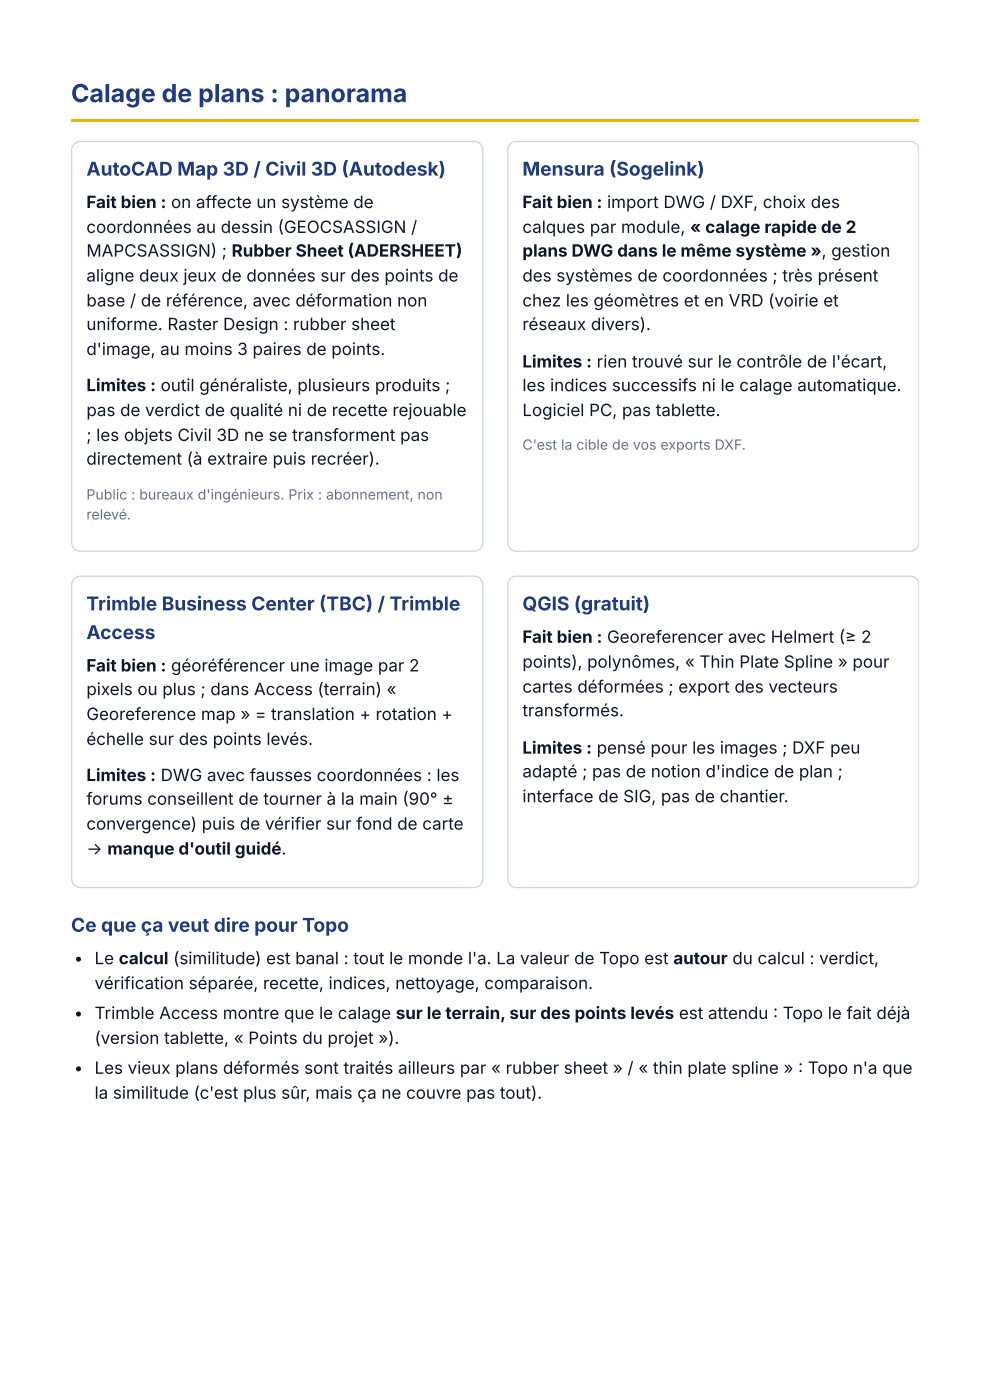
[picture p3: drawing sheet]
<svg xmlns="http://www.w3.org/2000/svg" width="210mm" height="297mm" viewBox="0 0 210 297" stroke-linecap="round" stroke-linejoin="round" font-family="sans-serif">
<defs><g id="words">
<text font-size="5.3" fill="#1e3a8a" x="15.1" y="21.7">Calage de plans : panorama</text>
<g font-size="4.1" fill="#1e3a8a">
<text x="18.3" y="37.3">AutoCAD Map 3D / Civil 3D (Autodesk)</text>
<text x="110.9" y="37.3">Mensura (Sogelink)</text>
<text x="18.3" y="129.6">Trimble Business Center (TBC) / Trimble</text>
<text x="110.9" y="129.6">QGIS (gratuit)</text>
<text x="18.3" y="135.7">Access</text>
<text x="15.1" y="197.9">Ce que ça veut dire pour Topo</text>
</g>
<g font-size="3.6" fill="#0f172a">
<text x="18.3" y="44.2">Fait bien : on affecte un système de</text>
<text x="110.9" y="44.2">Fait bien : import DWG / DXF, choix des</text>
<text x="18.3" y="49.5">coordonnées au dessin (GEOCSASSIGN /</text>
<text x="110.9" y="49.5">calques par module, « calage rapide de 2</text>
<text x="18.3" y="54.5">MAPCSASSIGN) ; Rubber Sheet (ADERSHEET)</text>
<text x="18.3" y="59.8">aligne deux jeux de données sur des points de</text>
<text x="110.9" y="54.5">plans DWG dans le même système », gestion</text>
<text x="110.9" y="59.8">des systèmes de coordonnées ; très présent</text>
<text x="18.3" y="65.1">base / de référence, avec déformation non</text>
<text x="110.9" y="65.1">chez les géomètres et en VRD (voirie et</text>
<text x="18.3" y="70.1">uniforme. Raster Design : rubber sheet</text>
<text x="110.9" y="70.1">réseaux divers).</text>
<text x="18.3" y="75.4">d'image, au moins 3 paires de points.</text>
<text x="18.3" y="83.1">Limites : outil généraliste, plusieurs produits ;</text>
<text x="110.9" y="78.1">Limites : rien trouvé sur le contrôle de l'écart,</text>
<text x="110.9" y="83.1">les indices successifs ni le calage automatique.</text>
<text x="18.3" y="88.4">pas de verdict de qualité ni de recette rejouable</text>
<text x="110.9" y="88.4">Logiciel PC, pas tablette.</text>
<text x="18.3" y="93.7">; les objets Civil 3D ne se transforment pas</text>
<text x="18.3" y="98.7">directement (à extraire puis recréer).</text>
<text x="110.9" y="136.5">Fait bien : Georeferencer avec Helmert (≥ 2</text>
<text x="18.3" y="142.6">Fait bien : géoréférencer une image par 2</text>
<text x="110.9" y="141.8">points), polynômes, « Thin Plate Spline » pour</text>
<text x="18.3" y="147.6">pixels ou plus ; dans Access (terrain) «</text>
<text x="110.9" y="147.1">cartes déformées ; export des vecteurs</text>
<text x="18.3" y="152.9">Georeference map » = translation + rotation +</text>
<text x="110.9" y="152.1">transformés.</text>
<text x="18.3" y="158.2">échelle sur des points levés.</text>
<text x="110.9" y="160.1">Limites : pensé pour les images ; DXF peu</text>
<text x="18.3" y="165.9">Limites : DWG avec fausses coordonnées : les</text>
<text x="110.9" y="165.1">adapté ; pas de notion d'indice de plan ;</text>
<text x="18.3" y="170.9">forums conseillent de tourner à la main (90° ±</text>
<text x="110.9" y="170.4">interface de SIG, pas de chantier.</text>
<text x="18.3" y="176.2">convergence) puis de vérifier sur fond de carte</text>
<text x="18.3" y="181.5">→ manque d'outil guidé.</text>
<text x="20.1" y="204.8">Le calcul (similitude) est banal : tout le monde l'a. La valeur de Topo est autour du calcul : verdict,</text>
<text x="20.1" y="210.1">vérification séparée, recette, indices, nettoyage, comparaison.</text>
<text x="20.1" y="216.4">Trimble Access montre que le calage sur le terrain, sur des points levés est attendu : Topo le fait déjà</text>
<text x="20.1" y="221.7">(version tablette, « Points du projet »).</text>
<text x="20.1" y="228.1">Les vieux plans déformés sont traités ailleurs par « rubber sheet » / « thin plate spline » : Topo n'a que</text>
<text x="20.1" y="233.4">la similitude (c'est plus sûr, mais ça ne couvre pas tout).</text>
</g>
<g font-size="3" fill="#64748b">
<text x="110.9" y="95.5">C'est la cible de vos exports DXF.</text>
<text x="18.3" y="106.1">Public : bureaux d'ingénieurs. Prix : abonnement, non</text>
<text x="18.3" y="110.3">relevé.</text>
</g>
</g></defs>
<path d="M15.1 25.4h180v.5h-180z" fill="#eab308"/>
<path d="M15.8 30.6l.6-.4 .7-.2h83.6a1.87 1.87 0 0 1 1.8 1.9v83.3a1.87 1.87 0 0 1-1.8 1.9h-83.6a1.87 1.87 0 0 1-1.9-1.9v-83.3l.2-.7zM108.4 30.6l.6-.4 .7-.2h83.6a1.87 1.87 0 0 1 1.8 1.9v83.3a1.87 1.87 0 0 1-1.8 1.9h-83.6a1.87 1.87 0 0 1-1.9-1.9v-83.3l.2-.7zM15.8 122.9l.6-.4 .7-.1h83.6a1.87 1.87 0 0 1 1.8 1.8v62.4a1.87 1.87 0 0 1-1.8 1.9h-83.6a1.87 1.87 0 0 1-1.9-1.9v-62.4l.2-.7zM108.4 122.9l.6-.4 .7-.1h83.6a1.87 1.87 0 0 1 1.8 1.8v62.4a1.87 1.87 0 0 1-1.8 1.9h-83.6a1.87 1.87 0 0 1-1.9-1.9v-62.4l.2-.7z" fill="none" stroke="#cbd5e1" stroke-width=".26"/>
<g fill="#0f172a">
<circle cx="16.7" cy="203.7" r=".53"/>
<circle cx="16.7" cy="215.4" r=".53"/>
<circle cx="16.7" cy="227" r=".53"/>
</g>
<use href="#words"/>
</svg>
